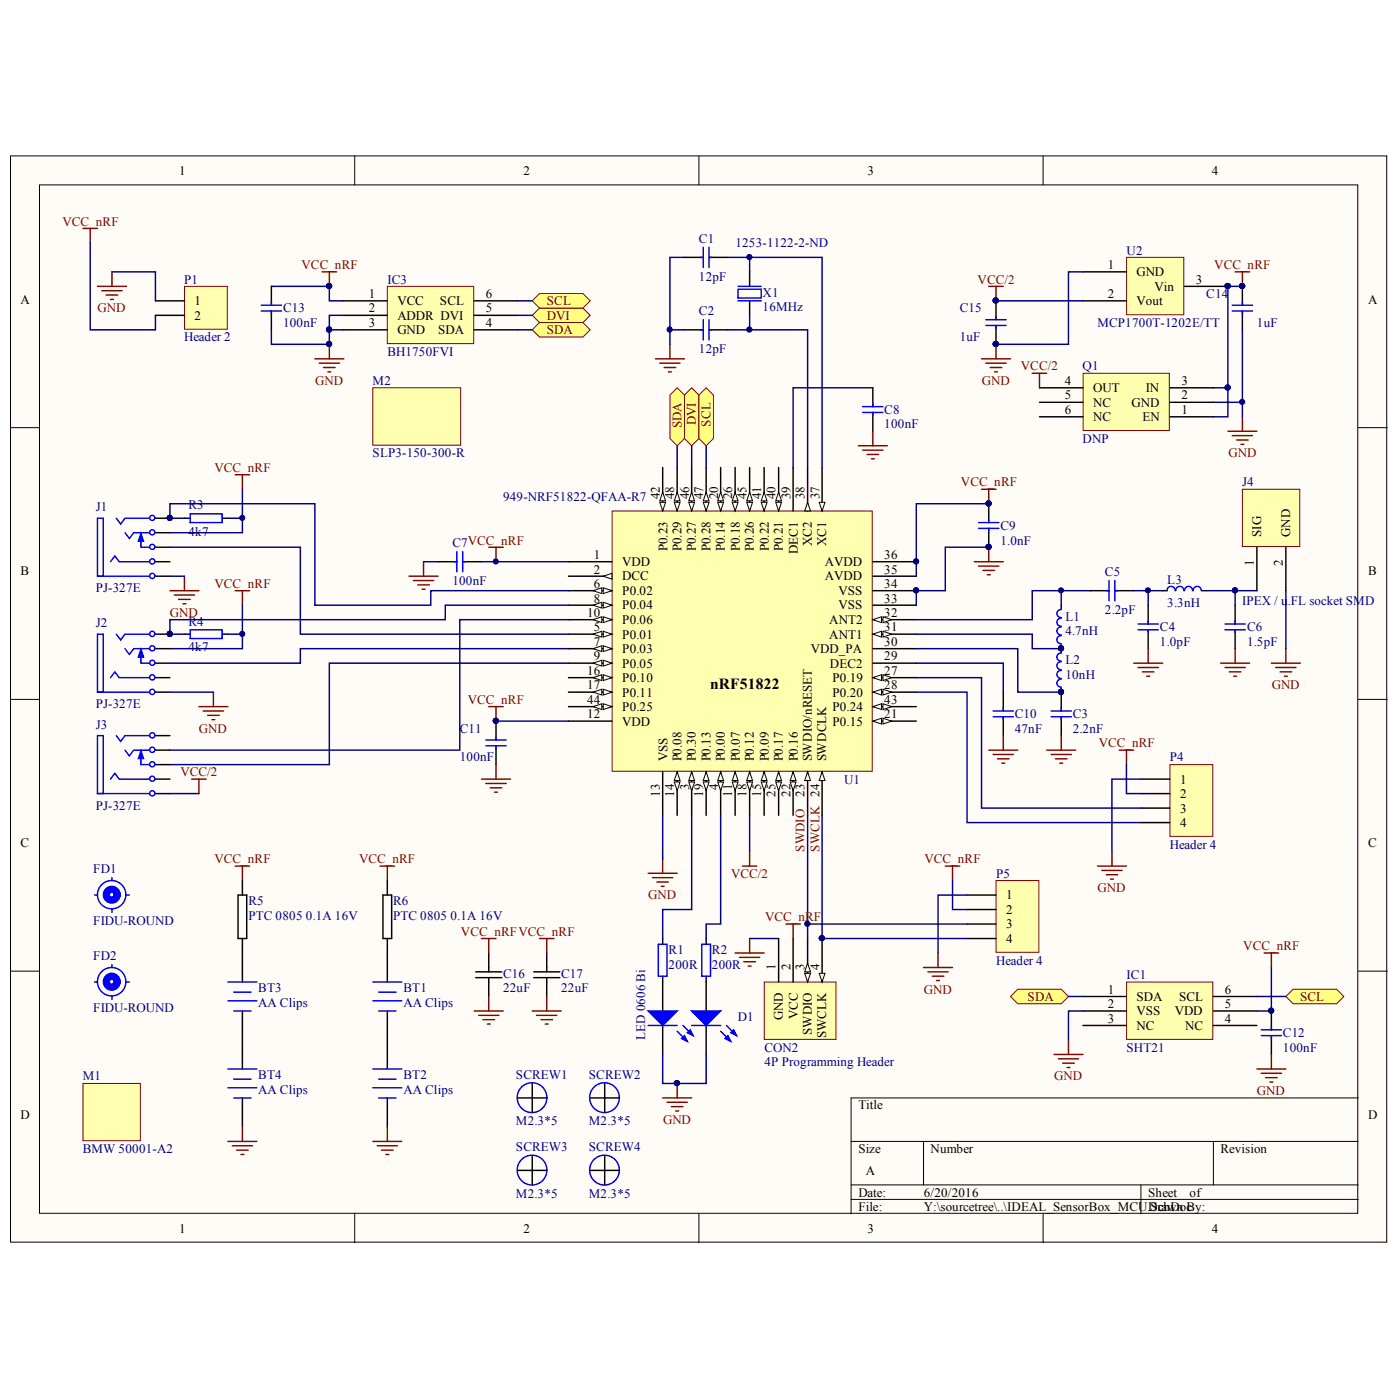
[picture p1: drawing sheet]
<svg xmlns="http://www.w3.org/2000/svg" width="96mm" height="96mm" viewBox="0 0 96 96" stroke-linecap="round" stroke-linejoin="round" font-family="sans-serif">
<defs><g id="words">
<text font-size="1.1" x="48.7" y="47.2">nRF51822</text>
<g font-size=".9">
<text x="12.3" y="12">1</text>
<text x="35.9" y="12">2</text>
<text x="59.5" y="12">3</text>
<text x="83.1" y="12">4</text>
<text x="1.4" y="20.8">A</text>
<text x="13.3" y="20.9">1</text>
<text x="13.3" y="21.9">2</text>
<text x="25.3" y="20.4">1</text>
<text x="25.3" y="21.4">2</text>
<text x="25.3" y="22.4">3</text>
<text x="27.2" y="20.9">VCC</text>
<text x="27.2" y="21.9">ADDR DVI</text>
<text x="27.2" y="22.9">GND</text>
<text x="30" y="22.9">SDA</text>
<text x="30.2" y="20.9">SCL</text>
<text x="33.3" y="22.4">4</text>
<text x="33.3" y="21.4">5</text>
<text x="33.3" y="20.4">6</text>
<text x="75.9" y="18.4">1</text>
<text x="75.9" y="20.4">2</text>
<text x="77.9" y="18.9">GND</text>
<text x="77.9" y="20.9">Vout</text>
<text x="79.1" y="19.9">Vin</text>
<text x="82" y="19.5">3</text>
<text x="93.8" y="20.8">A</text>
<text x="73" y="26.4">4</text>
<text x="73" y="27.4">5</text>
<text x="73" y="28.4">6</text>
<text x="74.9" y="26.9">OUT</text>
<text x="74.9" y="27.9">NC</text>
<text x="74.9" y="28.9">NC</text>
<text x="77.6" y="27.9">GND</text>
<text x="78.3" y="28.9">EN</text>
<text x="78.5" y="26.9">IN</text>
<text x="81" y="28.4">1</text>
<text x="81" y="27.4">2</text>
<text x="81" y="26.4">3</text>
<text x="45.2" y="34.2" transform="rotate(-90 45.2 34.2)">42</text>
<text x="46.2" y="34.2" transform="rotate(-90 46.2 34.2)">48</text>
<text x="47.2" y="34.2" transform="rotate(-90 47.2 34.2)">46</text>
<text x="48.2" y="34.2" transform="rotate(-90 48.2 34.2)">47</text>
<text x="49.2" y="34.2" transform="rotate(-90 49.2 34.2)">20</text>
<text x="50.2" y="34.2" transform="rotate(-90 50.2 34.2)">26</text>
<text x="51.2" y="34.2" transform="rotate(-90 51.2 34.2)">45</text>
<text x="52.2" y="34.2" transform="rotate(-90 52.2 34.2)">41</text>
<text x="53.2" y="34.2" transform="rotate(-90 53.2 34.2)">40</text>
<text x="54.2" y="34.2" transform="rotate(-90 54.2 34.2)">39</text>
<text x="55.1" y="34.2" transform="rotate(-90 55.1 34.2)">38</text>
<text x="56.2" y="34.2" transform="rotate(-90 56.2 34.2)">37</text>
<text x="1.4" y="39.4">B</text>
<text x="40.7" y="38.3">1</text>
<text x="40.7" y="39.3">2</text>
<text x="40.7" y="40.3">6</text>
<text x="40.7" y="41.3">8</text>
<text x="42.7" y="38.8">VDD</text>
<text x="42.7" y="39.8">DCC</text>
<text x="42.7" y="40.8">P0.02</text>
<text x="42.7" y="41.8">P0.04</text>
<text x="45.7" y="37.8" transform="rotate(-90 45.7 37.8)">P0.23</text>
<text x="46.7" y="37.8" transform="rotate(-90 46.7 37.8)">P0.29</text>
<text x="47.7" y="37.8" transform="rotate(-90 47.7 37.8)">P0.27</text>
<text x="48.7" y="37.8" transform="rotate(-90 48.7 37.8)">P0.28</text>
<text x="49.7" y="37.8" transform="rotate(-90 49.7 37.8)">P0.14</text>
<text x="50.7" y="37.8" transform="rotate(-90 50.7 37.8)">P0.18</text>
<text x="51.7" y="37.8" transform="rotate(-90 51.7 37.8)">P0.26</text>
<text x="52.7" y="37.8" transform="rotate(-90 52.7 37.8)">P0.22</text>
<text x="53.7" y="37.8" transform="rotate(-90 53.7 37.8)">P0.21</text>
<text x="54.7" y="38" transform="rotate(-90 54.7 38)">DEC1</text>
<text x="55.7" y="37.4" transform="rotate(-90 55.7 37.4)">XC2</text>
<text x="56.5" y="39.8">AVDD</text>
<text x="56.5" y="38.8">AVDD</text>
<text x="56.6" y="37.4" transform="rotate(-90 56.6 37.4)">XC1</text>
<text x="57.5" y="41.8">VSS</text>
<text x="57.5" y="40.8">VSS</text>
<text x="60.6" y="41.3">33</text>
<text x="60.6" y="40.3">34</text>
<text x="60.6" y="39.3">35</text>
<text x="60.6" y="38.3">36</text>
<text x="85.9" y="38.8" transform="rotate(-90 85.9 38.8)">1</text>
<text x="86.4" y="36.8" transform="rotate(-90 86.4 36.8)">SIG</text>
<text x="87.9" y="38.8" transform="rotate(-90 87.9 38.8)">2</text>
<text x="88.4" y="36.8" transform="rotate(-90 88.4 36.8)">GND</text>
<text x="93.8" y="39.4">B</text>
<text x="40.2" y="42.3">10</text>
<text x="40.2" y="46.3">16</text>
<text x="40.2" y="47.2">17</text>
<text x="40.7" y="43.3">5</text>
<text x="40.7" y="44.3">7</text>
<text x="40.7" y="45.2">9</text>
<text x="42.7" y="42.8">P0.06</text>
<text x="42.7" y="43.8">P0.01</text>
<text x="42.7" y="44.8">P0.03</text>
<text x="42.7" y="45.8">P0.05</text>
<text x="42.7" y="46.7">P0.10</text>
<text x="42.7" y="47.7">P0.11</text>
<text x="55.6" y="44.8">VDD_PA</text>
<text x="56.8" y="43.8">ANT1</text>
<text x="56.8" y="42.8">ANT2</text>
<text x="56.9" y="45.8">DEC2</text>
<text x="57.1" y="47.7">P0.20</text>
<text x="57.1" y="46.7">P0.19</text>
<text x="60.6" y="44.3">30</text>
<text x="60.6" y="43.3">31</text>
<text x="60.6" y="42.3">32</text>
<text x="60.6" y="47.2">28</text>
<text x="60.6" y="46.3">27</text>
<text x="60.6" y="45.2">29</text>
<text x="40.2" y="49.2">12</text>
<text x="40.2" y="48.3">44</text>
<text x="42.7" y="49.7">VDD</text>
<text x="42.7" y="48.7">P0.25</text>
<text x="45.7" y="52.2" transform="rotate(-90 45.7 52.2)">VSS</text>
<text x="46.7" y="52.2" transform="rotate(-90 46.7 52.2)">P0.08</text>
<text x="47.7" y="52.2" transform="rotate(-90 47.7 52.2)">P0.30</text>
<text x="48.7" y="52.2" transform="rotate(-90 48.7 52.2)">P0.13</text>
<text x="49.7" y="52.2" transform="rotate(-90 49.7 52.2)">P0.00</text>
<text x="50.7" y="52.2" transform="rotate(-90 50.7 52.2)">P0.07</text>
<text x="51.7" y="52.2" transform="rotate(-90 51.7 52.2)">P0.12</text>
<text x="52.7" y="52.2" transform="rotate(-90 52.7 52.2)">P0.09</text>
<text x="53.7" y="52.2" transform="rotate(-90 53.7 52.2)">P0.17</text>
<text x="54.7" y="52.2" transform="rotate(-90 54.7 52.2)">P0.16</text>
<text x="55.7" y="52.2" transform="rotate(-90 55.7 52.2)">SWDIO/nRESET</text>
<text x="56.6" y="52.2" transform="rotate(-90 56.6 52.2)">SWDCLK</text>
<text x="57.1" y="49.7">P0.15</text>
<text x="57.1" y="48.7">P0.24</text>
<text x="60.6" y="49.2">21</text>
<text x="60.6" y="48.3">43</text>
<text x="80.9" y="53.7">1</text>
<text x="1.4" y="58">C</text>
<text x="45.2" y="54.6" transform="rotate(-90 45.2 54.6)">13</text>
<text x="46.2" y="54.6" transform="rotate(-90 46.2 54.6)">14</text>
<text x="47.2" y="54.1" transform="rotate(-90 47.2 54.1)">3</text>
<text x="48.2" y="54.6" transform="rotate(-90 48.2 54.6)">19</text>
<text x="49.2" y="54.1" transform="rotate(-90 49.2 54.1)">4</text>
<text x="50.2" y="54.6" transform="rotate(-90 50.2 54.6)">11</text>
<text x="51.2" y="54.6" transform="rotate(-90 51.2 54.6)">18</text>
<text x="52.2" y="54.6" transform="rotate(-90 52.2 54.6)">15</text>
<text x="53.2" y="54.6" transform="rotate(-90 53.2 54.6)">25</text>
<text x="54.2" y="54.6" transform="rotate(-90 54.2 54.6)">22</text>
<text x="55.1" y="54.6" transform="rotate(-90 55.1 54.6)">23</text>
<text x="80.9" y="54.7">2</text>
<text x="80.9" y="55.7">3</text>
<text x="80.9" y="56.7">4</text>
<text x="93.8" y="58">C</text>
<text x="69" y="61.6">1</text>
<text x="69" y="62.7">2</text>
<text x="69" y="63.6">3</text>
<text x="69" y="64.6">4</text>
<text x="53.2" y="66.5" transform="rotate(-90 53.2 66.5)">1</text>
<text x="53.7" y="69.9" transform="rotate(-90 53.7 69.9)">GND</text>
<text x="54.2" y="66.5" transform="rotate(-90 54.2 66.5)">2</text>
<text x="54.7" y="69.9" transform="rotate(-90 54.7 69.9)">VCC</text>
<text x="55.1" y="66.5" transform="rotate(-90 55.1 66.5)">3</text>
<text x="55.7" y="71" transform="rotate(-90 55.7 71)">SWDIO</text>
<text x="56.2" y="66.5" transform="rotate(-90 56.2 66.5)">4</text>
<text x="56.6" y="71.1" transform="rotate(-90 56.6 71.1)">SWCLK</text>
<text x="75.9" y="68.1">1</text>
<text x="75.9" y="69.1">2</text>
<text x="75.9" y="70.1">3</text>
<text x="77.9" y="68.6">SDA</text>
<text x="77.9" y="69.6">VSS</text>
<text x="77.9" y="70.6">NC</text>
<text x="80.5" y="69.6">VDD</text>
<text x="80.8" y="68.6">SCL</text>
<text x="81.2" y="70.6">NC</text>
<text x="83.9" y="70.1">4</text>
<text x="83.9" y="69.1">5</text>
<text x="83.9" y="68.1">6</text>
<text x="1.4" y="76.7">D</text>
<text x="58.8" y="76">Title</text>
<text x="93.8" y="76.7">D</text>
<text x="58.8" y="79">Size</text>
<text x="58.8" y="82">Date:</text>
<text x="58.8" y="83">File:</text>
<text x="59.3" y="80.5">A</text>
<text x="63.3" y="82">6/20/2016</text>
<text x="63.3" y="83">Y:\sourcetree\..\IDEAL_SensorBox_MCU.Drawn By:</text>
<text x="63.8" y="79">Number</text>
<text x="78.7" y="82">Sheet</text>
<text x="78.9" y="83">SchDoc</text>
<text x="81.5" y="82">of</text>
<text x="83.7" y="79">Revision</text>
<text x="12.3" y="84.5">1</text>
<text x="35.9" y="84.5">2</text>
<text x="59.5" y="84.5">3</text>
<text x="83.1" y="84.5">4</text>
</g>
<g font-size=".9" fill="#800000">
<text x="4.3" y="15.5">VCC_nRF</text>
<text x="6.7" y="21.4">GND</text>
<text x="20.7" y="18.4">VCC_nRF</text>
<text x="37.5" y="21.9">DVI</text>
<text x="37.5" y="20.9">SCL</text>
<text x="37.5" y="22.9">SDA</text>
<text x="67" y="19.5">VCC/2</text>
<text x="83.2" y="18.4">VCC_nRF</text>
<text x="21.6" y="26.4">GND</text>
<text x="46.7" y="29.4" transform="rotate(-90 46.7 29.4)">SDA</text>
<text x="47.7" y="29.2" transform="rotate(-90 47.7 29.2)">DVI</text>
<text x="48.7" y="29.2" transform="rotate(-90 48.7 29.2)">SCL</text>
<text x="67.3" y="26.4">GND</text>
<text x="70" y="25.4">VCC/2</text>
<text x="14.7" y="32.3">VCC_nRF</text>
<text x="65.9" y="33.3">VCC_nRF</text>
<text x="84.2" y="31.4">GND</text>
<text x="14.7" y="40.3">VCC_nRF</text>
<text x="11.6" y="42.3">GND</text>
<text x="87.2" y="47.2">GND</text>
<text x="12.4" y="53.2">VCC/2</text>
<text x="13.6" y="50.2">GND</text>
<text x="32.1" y="48.3">VCC_nRF</text>
<text x="75.3" y="51.2">VCC_nRF</text>
<text x="14.7" y="59.2">VCC_nRF</text>
<text x="24.6" y="59.2">VCC_nRF</text>
<text x="55.1" y="58.4" transform="rotate(-90 55.1 58.4)">SWDIO</text>
<text x="56.2" y="58.4" transform="rotate(-90 56.2 58.4)">SWCLK 24</text>
<text x="63.4" y="59.2">VCC_nRF</text>
<text x="31.6" y="64.1">VCC_nRFVCC_nRF</text>
<text x="44.4" y="61.6">GND</text>
<text x="50.1" y="60.2">VCC/2</text>
<text x="52.4" y="63.1">VCC_nRF</text>
<text x="75.2" y="61.2">GND</text>
<text x="85.2" y="65.1">VCC_nRF</text>
<text x="63.3" y="68.1">GND</text>
<text x="70.4" y="68.6">SDA</text>
<text x="89.1" y="68.6">SCL</text>
<text x="45.4" y="77.1">GND</text>
<text x="72.3" y="74">GND</text>
<text x="86.1" y="75.1">GND</text>
</g>
<g font-size=".9" fill="#000080">
<text x="47.9" y="16.7">C1</text>
<text x="50.4" y="17">1253-1122-2-ND</text>
<text x="77.2" y="17.5">U2</text>
<text x="12.6" y="19.5">P1</text>
<text x="12.6" y="23.4">Header 2</text>
<text x="19.4" y="21.4">C13</text>
<text x="19.4" y="22.4">100nF</text>
<text x="26.6" y="19.5">IC3</text>
<text x="47.9" y="19.2">12pF</text>
<text x="47.9" y="21.6">C2</text>
<text x="52.3" y="20.3">X1</text>
<text x="52.3" y="21.3">16MHz</text>
<text x="65.8" y="21.4">C15</text>
<text x="65.8" y="23.4">1uF</text>
<text x="75.2" y="22.4">MCP1700T-1202E/TT</text>
<text x="82.7" y="20.4">C14</text>
<text x="86.1" y="22.4">1uF</text>
<text x="25.5" y="26.4">M2</text>
<text x="26.6" y="24.4">BH1750FVI</text>
<text x="47.9" y="24.2">12pF</text>
<text x="60.6" y="28.4">C8</text>
<text x="60.6" y="29.4">100nF</text>
<text x="74.2" y="25.4">Q1</text>
<text x="6.6" y="35">J1</text>
<text x="12.9" y="34.9">R3</text>
<text x="25.5" y="31.4">SLP3-150-300-R</text>
<text x="34.5" y="34.3">949-NRF51822-QFAA-R7</text>
<text x="74.2" y="30.4">DNP</text>
<text x="85.1" y="33.3">J4</text>
<text x="6.6" y="40.6">PJ-327E</text>
<text x="12.9" y="36.7">4k7</text>
<text x="31" y="37.5">C7VCC_nRF</text>
<text x="31" y="40.1">100nF</text>
<text x="68.6" y="36.3">C9</text>
<text x="68.6" y="37.3">1.0nF</text>
<text x="75.7" y="39.5">C5</text>
<text x="80" y="40">L3</text>
<text x="80" y="41.6">3.3nH</text>
<text x="85.1" y="41.5">IPEX / u</text>
<text x="88.3" y="41.5">.FL socket SMD</text>
<text x="6.6" y="43">J2</text>
<text x="12.9" y="42.9">R4</text>
<text x="12.9" y="44.7">4k7</text>
<text x="73" y="42.6">L1</text>
<text x="73" y="43.6">4.7nH</text>
<text x="73" y="45.5">L2</text>
<text x="73" y="46.6">10nH</text>
<text x="75.7" y="42.1">2.2pF</text>
<text x="79.5" y="43.3">C4</text>
<text x="79.5" y="44.3">1.0pF</text>
<text x="85.5" y="43.3">C6</text>
<text x="85.5" y="44.3">1.5pF</text>
<text x="6.6" y="48.5">PJ-327E</text>
<text x="6.6" y="49.9">J3</text>
<text x="31.5" y="50.2">C11</text>
<text x="31.5" y="52.2">100nF</text>
<text x="57.9" y="53.7">U1</text>
<text x="69.5" y="49.2">C10</text>
<text x="69.5" y="50.2">47nF</text>
<text x="73.5" y="49.2">C3</text>
<text x="73.5" y="50.2">2.2nF</text>
<text x="80.2" y="52.2">P4</text>
<text x="6.4" y="59.9">FD1</text>
<text x="6.6" y="55.5">PJ-327E</text>
<text x="80.2" y="58.2">Header 4</text>
<text x="6.4" y="63.4">FIDU-ROUND</text>
<text x="6.4" y="65.8">FD2</text>
<text x="17" y="62.1">R5</text>
<text x="17" y="63">PTC 0805</text>
<text x="21" y="63">0.1A 16V</text>
<text x="26.9" y="62.1">R6</text>
<text x="26.9" y="63">PTC 0805</text>
<text x="30.9" y="63">0.1A 16V</text>
<text x="45.8" y="65.4">R1</text>
<text x="48.8" y="65.4">R2</text>
<text x="68.3" y="60.2">P5</text>
<text x="6.4" y="69.4">FIDU-ROUND</text>
<text x="17.7" y="68">BT3</text>
<text x="17.7" y="69">AA Clips</text>
<text x="27.7" y="68">BT1</text>
<text x="27.7" y="69">AA Clips</text>
<text x="34.5" y="67">C16</text>
<text x="34.5" y="68">22uF</text>
<text x="38.5" y="67">C17</text>
<text x="38.5" y="68">22uF</text>
<text x="44.2" y="71.3" transform="rotate(-90 44.2 71.3)">LED 0606 Bi</text>
<text x="45.8" y="66.4">200R</text>
<text x="48.8" y="66.4">200R</text>
<text x="50.6" y="70">D1</text>
<text x="68.3" y="66.1">Header 4</text>
<text x="77.2" y="67.1">IC1</text>
<text x="87.9" y="71.1">C12</text>
<text x="5.7" y="74">M1</text>
<text x="17.7" y="74">BT4</text>
<text x="17.7" y="75">AA Clips</text>
<text x="27.7" y="74">BT2</text>
<text x="27.7" y="75">AA Clips</text>
<text x="35.4" y="74">SCREW1</text>
<text x="35.4" y="77.1">M2.3*5</text>
<text x="40.4" y="74">SCREW2</text>
<text x="40.4" y="77.1">M2.3*5</text>
<text x="52.4" y="72.1">CON2</text>
<text x="52.4" y="73.1">4P Programming Header</text>
<text x="77.2" y="72.1">SHT21</text>
<text x="87.9" y="72.1">100nF</text>
<text x="5.7" y="79">BMW 50001-A2</text>
<text x="35.4" y="78.9">SCREW3</text>
<text x="35.4" y="82.1">M2.3*5</text>
<text x="40.4" y="78.9">SCREW4</text>
<text x="40.4" y="82.1">M2.3*5</text>
</g>
</g></defs>
<g fill="#fffcf8" stroke="#000" stroke-width=".07">
<path d="M.7 10.7h94.3v74.4h-94.3z"/>
<path d="M2.7 12.7h90.4v70.5h-90.4z"/>
</g>
<g fill="none" stroke="#000" stroke-width=".07">
<path d="M24.3 10.7v2M47.9 10.7v2M71.5 10.7v2M.7 29.3h2M93.1 29.3h2M.7 47.9h2M93.1 47.9h2M.7 66.6h2M58.3 78.2h34.8M63.3 78.2v3M83.2 78.2v3M93.1 66.6h2"/>
<path d="M93.1 75.3h-34.8v7.9M24.3 83.2v2M47.9 83.2v2M58.3 81.2h34.8M58.3 82.2h34.8M71.5 83.2v2M78.2 81.2v2"/>
</g>
<g fill="none" stroke="#000" stroke-width=".1">
<path d="M46.9 17.6h1.3M48.6 17.6h1.3M51.4 18.6v1M30 38.5h1.3M31.7 38.5h1.3M46.9 22.6h1.3M48.6 22.6h1.3M51.4 20.6v1M59.8 26.6v1.3M59.8 28.3v1.3M67.8 34.5v1.3M67.8 36.2v1.3"/>
<path d="M34 49.4v1.3M34 51.1v1.3M68.8 47.4v1.3M68.8 49.1v1.3"/>
</g>
<g fill="none" stroke="#00f" stroke-width=".1">
<path d="M48 17.6h.2M48.2 16.9v1.4M48.6 16.9v1.4M48.6 17.6h.2M50.6 19.8h1.6v.6h-1.6zM50.6 19.6h1.6M31.1 38.5h.2M31.3 37.8v1.4M31.7 37.8v1.4M31.7 38.5h.2M48 22.6h.2M48.2 21.9v1.4"/>
<path d="M48.6 21.9v1.4M48.6 22.6h.2M50.6 20.6h1.6M59.1 28.3h1.4M59.1 27.9h1.4M59.8 27.7v.2M59.8 28.3v.2M67.1 36.2h1.4M67.1 35.8h1.4M67.8 35.6v.2M67.8 36.2v.2M33.3 51.1h1.4"/>
<path d="M33.3 50.7h1.4M34 50.5v.2M34 51.1v.2M68.1 49.1h1.4M68.1 48.7h1.4M68.8 48.5v.2M68.8 49.1v.2"/>
</g>
<g fill="none" stroke="#800000" stroke-width=".1">
<path d="M28 39.5h2M28.3 39.8h1.4M29 38.5v1M33.5 37.5h1M34 37.5v1M44.9 24.6h2M45.2 24.9h1.4M45.5 25.2h.8M45.8 25.5h.2M45.9 23.6v1M58.8 30.6h2M59.1 30.9h1.4"/>
<path d="M59.4 31.1h.8M59.7 31.4h.2M59.8 29.6v1M66.8 38.5h2M67.1 38.8h1.4M67.3 33.5h1M67.4 39.1h.8M67.7 39.4h.2M67.8 33.5v1M67.8 37.5v1M28.6 40.1h.8M28.9 40.4h.2"/>
<path d="M33 53.4h2M33.3 53.7h1.4M33.5 48.4h1M33.6 54h.8M33.9 54.3h.2M34 48.4v1M34 52.4v1M44.4 59.9h2M45.4 58.9v1M67.8 51.4h2M68.1 51.7h1.4M68.4 52h.8"/>
<path d="M68.7 52.3h.2M68.8 50.4v1M44.7 60.2h1.4M45 60.5h.8M45.3 60.8h.2"/>
</g>
<path d="M46.9 17.6h-1v6M49.9 17.6h6.4v14.4M51.4 17.6v1M45.9 22.6h1M49.9 22.6h5.5v9.4M51.4 21.6v1M59.8 26.6h-5.4v5.4M67.8 34.5h-5v5M67.8 37.5h-3v3h-2v1M34 49.4h5M62.8 45.5h6v1.9" fill="none" stroke="#000080" stroke-width=".1"/>
<g fill="#000080" stroke="#000080" stroke-width=".07">
<circle cx="67.8" cy="34.5" r=".18"/>
<circle cx="67.8" cy="37.5" r=".17"/>
<circle cx="51.4" cy="17.6" r=".18"/>
<circle cx="34" cy="49.4" r=".17"/>
<circle cx="51.4" cy="22.6" r=".18"/>
<circle cx="34" cy="38.5" r=".18"/>
<circle cx="45.9" cy="22.6" r=".18"/>
<circle cx="62.8" cy="40.5" r=".17"/>
</g>
<path d="M42 35h17.8v17.9h-17.8z" fill="#ffffb0" stroke="#800000" stroke-width=".07"/>
<path d="M39 38.5h2.9M39 49.4h2.9M45.4 52.9v3M59.8 44.5h3M59.8 43.5h3" fill="none" stroke="#000" stroke-width=".1"/>
<g fill="#fffcf8" stroke="#000" stroke-width=".07">
<path d="M59.8 43.5l.6-.2v.4z"/>
<path d="M60.5 43.3l.6 .2-.6 .2z"/>
</g>
<path d="M59.8 42.5h3" fill="none" stroke="#000" stroke-width=".1"/>
<g fill="#fffcf8" stroke="#000" stroke-width=".07">
<path d="M59.8 42.5l.6-.2v.4z"/>
<path d="M60.5 42.3l.6 .2-.6 .2z"/>
</g>
<path d="M56.3 32v3M59.8 39.5h3M59.8 38.5h3M59.8 41.5h3M59.8 40.5h3" fill="none" stroke="#000" stroke-width=".1"/>
<g fill="#000080" stroke="#000080" stroke-width=".07">
<circle cx="62.8" cy="40.5" r=".17"/>
<circle cx="62.8" cy="38.5" r=".18"/>
</g>
<path d="M56.1 34.4h.4l-.2 .6z" fill="#fffcf8" stroke="#000" stroke-width=".07"/>
<path d="M55.4 32v3" fill="none" stroke="#000" stroke-width=".1"/>
<path d="M55.4 34.4l.2 .6h-.4z" fill="#fffcf8" stroke="#000" stroke-width=".07"/>
<path d="M39 39.5h2.9" fill="none" stroke="#000" stroke-width=".1"/>
<path d="M41.3 39.5l.6-.2v.4z" fill="#fffcf8" stroke="#000" stroke-width=".07"/>
<path d="M39 40.5h2.9" fill="none" stroke="#000" stroke-width=".1"/>
<g fill="#fffcf8" stroke="#000" stroke-width=".07">
<path d="M41.3 40.3l.6 .2-.6 .2z"/>
<path d="M40.7 40.5l.5-.2v.4z"/>
</g>
<path d="M39 41.5h2.9" fill="none" stroke="#000" stroke-width=".1"/>
<g fill="#fffcf8" stroke="#000" stroke-width=".07">
<path d="M41.3 41.3l.6 .2-.6 .2z"/>
<path d="M40.7 41.5l.5-.2v.4z"/>
</g>
<path d="M39 42.5h2.9" fill="none" stroke="#000" stroke-width=".1"/>
<g fill="#fffcf8" stroke="#000" stroke-width=".07">
<path d="M41.3 42.3l.6 .2-.6 .2z"/>
<path d="M40.7 42.5l.5-.2v.4z"/>
</g>
<path d="M39 43.5h2.9" fill="none" stroke="#000" stroke-width=".1"/>
<g fill="#fffcf8" stroke="#000" stroke-width=".07">
<path d="M41.3 43.3l.6 .2-.6 .2z"/>
<path d="M40.7 43.5l.5-.2v.4z"/>
</g>
<path d="M39 44.5h2.9" fill="none" stroke="#000" stroke-width=".1"/>
<g fill="#fffcf8" stroke="#000" stroke-width=".07">
<path d="M41.3 44.3l.6 .2-.6 .2z"/>
<path d="M40.7 44.5l.5-.2v.4z"/>
</g>
<path d="M39 45.5h2.9" fill="none" stroke="#000" stroke-width=".1"/>
<g fill="#fffcf8" stroke="#000" stroke-width=".07">
<path d="M41.3 45.3l.6 .2-.6 .2z"/>
<path d="M40.7 45.5l.5-.2v.4z"/>
</g>
<path d="M39 46.4h2.9" fill="none" stroke="#000" stroke-width=".1"/>
<g fill="#fffcf8" stroke="#000" stroke-width=".07">
<path d="M41.3 46.2l.6 .2-.6 .2z"/>
<path d="M40.7 46.4l.5-.2v.4z"/>
</g>
<path d="M39 47.4h2.9" fill="none" stroke="#000" stroke-width=".1"/>
<g fill="#fffcf8" stroke="#000" stroke-width=".07">
<path d="M41.3 47.2l.6 .2-.6 .2z"/>
<path d="M40.7 47.4l.5-.2v.4z"/>
</g>
<path d="M39 48.4h2.9" fill="none" stroke="#000" stroke-width=".1"/>
<g fill="#fffcf8" stroke="#000" stroke-width=".07">
<path d="M41.3 48.2l.6 .2-.6 .2z"/>
<path d="M40.7 48.4l.5-.2v.4z"/>
</g>
<path d="M46.4 52.9v3" fill="none" stroke="#000" stroke-width=".1"/>
<g fill="#fffcf8" stroke="#000" stroke-width=".07">
<path d="M46.4 52.9l.2 .6h-.4z"/>
<path d="M46.2 53.6h.4l-.2 .6z"/>
</g>
<path d="M47.4 52.9v3" fill="none" stroke="#000" stroke-width=".1"/>
<g fill="#fffcf8" stroke="#000" stroke-width=".07">
<path d="M47.4 52.9l.2 .6h-.4z"/>
<path d="M47.2 53.6h.4l-.2 .6z"/>
</g>
<path d="M48.4 52.9v3" fill="none" stroke="#000" stroke-width=".1"/>
<g fill="#fffcf8" stroke="#000" stroke-width=".07">
<path d="M48.4 52.9l.2 .6h-.4z"/>
<path d="M48.2 53.6h.4l-.2 .6z"/>
</g>
<path d="M49.4 52.9v3" fill="none" stroke="#000" stroke-width=".1"/>
<g fill="#fffcf8" stroke="#000" stroke-width=".07">
<path d="M49.4 52.9l.2 .6h-.4z"/>
<path d="M49.2 53.6h.4l-.2 .6z"/>
</g>
<path d="M53.4 32v3M54.4 32v3" fill="none" stroke="#000" stroke-width=".1"/>
<g fill="#fffcf8" stroke="#000" stroke-width=".07">
<path d="M53.2 34.4h.4l-.2 .6z"/>
<path d="M53.4 33.7l.2 .6h-.4z"/>
</g>
<path d="M52.4 32v3" fill="none" stroke="#000" stroke-width=".1"/>
<g fill="#fffcf8" stroke="#000" stroke-width=".07">
<path d="M52.2 34.4h.4l-.2 .6z"/>
<path d="M52.4 33.7l.2 .6h-.4z"/>
</g>
<path d="M51.4 32v3" fill="none" stroke="#000" stroke-width=".1"/>
<g fill="#fffcf8" stroke="#000" stroke-width=".07">
<path d="M51.2 34.4h.4l-.2 .6z"/>
<path d="M51.4 33.7l.2 .6h-.4z"/>
</g>
<path d="M50.4 32v3" fill="none" stroke="#000" stroke-width=".1"/>
<g fill="#fffcf8" stroke="#000" stroke-width=".07">
<path d="M50.2 34.4h.4l-.2 .6z"/>
<path d="M50.4 33.7l.2 .6h-.4z"/>
</g>
<path d="M49.4 32v3" fill="none" stroke="#000" stroke-width=".1"/>
<g fill="#fffcf8" stroke="#000" stroke-width=".07">
<path d="M49.2 34.4h.4l-.2 .6z"/>
<path d="M49.4 33.7l.2 .6h-.4z"/>
</g>
<path d="M47.4 32v3" fill="none" stroke="#000" stroke-width=".1"/>
<g fill="#fffcf8" stroke="#000" stroke-width=".07">
<path d="M47.2 34.4h.4l-.2 .6z"/>
<path d="M47.4 33.7l.2 .6h-.4z"/>
</g>
<path d="M48.4 32v3" fill="none" stroke="#000" stroke-width=".1"/>
<g fill="#fffcf8" stroke="#000" stroke-width=".07">
<path d="M48.2 34.4h.4l-.2 .6z"/>
<path d="M48.4 33.7l.2 .6h-.4z"/>
</g>
<path d="M45.4 32v3" fill="none" stroke="#000" stroke-width=".1"/>
<g fill="#fffcf8" stroke="#000" stroke-width=".07">
<path d="M45.2 34.4h.4l-.2 .6z"/>
<path d="M45.4 33.7l.2 .6h-.4z"/>
</g>
<path d="M46.4 32v3" fill="none" stroke="#000" stroke-width=".1"/>
<g fill="#fffcf8" stroke="#000" stroke-width=".07">
<path d="M46.2 34.4h.4l-.2 .6z"/>
<path d="M46.4 33.7l.2 .6h-.4z"/>
</g>
<path d="M59.8 49.4h3" fill="none" stroke="#000" stroke-width=".1"/>
<g fill="#fffcf8" stroke="#000" stroke-width=".07">
<path d="M59.8 49.4l.6-.2v.4z"/>
<path d="M60.5 49.2l.6 .2-.6 .2z"/>
</g>
<path d="M59.8 48.4h3" fill="none" stroke="#000" stroke-width=".1"/>
<g fill="#fffcf8" stroke="#000" stroke-width=".07">
<path d="M59.8 48.4l.6-.2v.4z"/>
<path d="M60.5 48.2l.6 .2-.6 .2z"/>
</g>
<path d="M59.8 47.4h3" fill="none" stroke="#000" stroke-width=".1"/>
<g fill="#fffcf8" stroke="#000" stroke-width=".07">
<path d="M59.8 47.4l.6-.2v.4z"/>
<path d="M60.5 47.2l.6 .2-.6 .2z"/>
</g>
<path d="M59.8 46.4h3" fill="none" stroke="#000" stroke-width=".1"/>
<g fill="#fffcf8" stroke="#000" stroke-width=".07">
<path d="M59.8 46.4l.6-.2v.4z"/>
<path d="M60.5 46.2l.6 .2-.6 .2z"/>
</g>
<path d="M50.4 52.9v3M59.8 45.5h3" fill="none" stroke="#000" stroke-width=".1"/>
<g fill="#fffcf8" stroke="#000" stroke-width=".07">
<path d="M50.4 52.9l.2 .6h-.4z"/>
<path d="M50.2 53.6h.4l-.2 .6z"/>
</g>
<path d="M51.4 52.9v3" fill="none" stroke="#000" stroke-width=".1"/>
<g fill="#fffcf8" stroke="#000" stroke-width=".07">
<path d="M51.4 52.9l.2 .6h-.4z"/>
<path d="M51.2 53.6h.4l-.2 .6z"/>
</g>
<path d="M52.4 52.9v3" fill="none" stroke="#000" stroke-width=".1"/>
<g fill="#fffcf8" stroke="#000" stroke-width=".07">
<path d="M52.4 52.9l.2 .6h-.4z"/>
<path d="M52.2 53.6h.4l-.2 .6z"/>
</g>
<path d="M53.4 52.9v3" fill="none" stroke="#000" stroke-width=".1"/>
<g fill="#fffcf8" stroke="#000" stroke-width=".07">
<path d="M53.4 52.9l.2 .6h-.4z"/>
<path d="M53.2 53.6h.4l-.2 .6z"/>
</g>
<path d="M55.4 52.9v3" fill="none" stroke="#000" stroke-width=".1"/>
<path d="M55.4 52.9l.2 .6h-.4z" fill="#fffcf8" stroke="#000" stroke-width=".07"/>
<path d="M56.3 52.9v3" fill="none" stroke="#000" stroke-width=".1"/>
<path d="M56.3 52.9l.2 .6h-.4z" fill="#fffcf8" stroke="#000" stroke-width=".07"/>
<path d="M54.4 52.9v3" fill="none" stroke="#000" stroke-width=".1"/>
<g fill="#fffcf8" stroke="#000" stroke-width=".07">
<path d="M54.4 52.9l.2 .6h-.4z"/>
<path d="M54.2 53.6h.4l-.2 .6z"/>
</g>
<g fill="#000080" stroke="#000080" stroke-width=".07">
<circle cx="62.8" cy="40.5" r=".17"/>
<circle cx="62.8" cy="38.5" r=".18"/>
<circle cx="72.7" cy="40.5" r=".17"/>
<circle cx="72.7" cy="47.4" r=".18"/>
<circle cx="72.7" cy="44.4" r=".17"/>
<circle cx="78.7" cy="40.5" r=".18"/>
</g>
<path d="M45.4 55.9v3M62.8 43.5h7.9v1h2M62.8 44.5h7v2.9h2.9M72.7 40.5v1M74.7 40.5h-4v2h-7.9M77.7 40.5h2M78.7 40.5v1" fill="none" stroke="#000080" stroke-width=".1"/>
<path d="M72.7 41.5v.3M72.7 44.2v.6M72.7 47.1v1.6M72.7 49.1v1.3M74.7 40.5h1.3M76.4 40.5h1.3M78.7 41.5v1.3M78.7 43.2v1.3M79.7 40.5h.3M82.4 40.5h.3M84.7 41.5v1.3M84.7 43.2v1.3" fill="none" stroke="#000" stroke-width=".1"/>
<g fill="none" stroke="#00f" stroke-width=".1">
<path d="M76 39.8v1.4M76.4 39.8v1.4M72 49.1h1.4M72 48.7h1.4M72.7 43.6a.28 .28 0 0 0-.3 .2 .28 .28 0 0 0 .3 .3M72.7 43a.27 .27 0 0 0-.3 .2 .27 .27 0 0 0 .3 .3M72.7 42.4a.27 .27 0 0 0-.3 .2 .27 .27 0 0 0 .3 .3M72.7 41.8a.27 .27 0 0 0-.3 .2 .27 .27 0 0 0 .3 .3M72.7 46.5a.27 .27 0 0 0-.3 .3 .27 .27 0 0 0 .3 .3M72.7 46a.27 .27 0 0 0-.3 .2 .27 .27 0 0 0 .3 .3M72.7 45.4a.27 .27 0 0 0-.3 .2 .27 .27 0 0 0 .3 .3M72.7 44.8a.28 .28 0 0 0-.3 .2 .28 .28 0 0 0 .3 .3"/>
<path d="M72.7 48.5v.2M72.7 49.1v.2M75.8 40.5h.2M76.4 40.5h.2M78 43.2h1.4M78 42.8h1.4M78.7 42.6v.2M78.7 43.2v.2M80.5 40.5a.28 .28 0 0 0-.2-.3 .28 .28 0 0 0-.3 .3M81.1 40.5a.28 .28 0 0 0-.2-.3 .28 .28 0 0 0-.3 .3M81.7 40.5a.27 .27 0 0 0-.2-.3 .27 .27 0 0 0-.3 .3M82.3 40.5a.27 .27 0 0 0-.2-.3 .27 .27 0 0 0-.3 .3"/>
<path d="M84 43.2h1.4M84 42.8h1.4M84.7 42.6v.2M84.7 43.2v.2"/>
</g>
<g fill="none" stroke="#800000" stroke-width=".1">
<path d="M5.7 15.7h1M6.2 15.7v.9M6.7 19.6h2M7 19.9h1.4M7.7 18.6v1M7.3 20.2h.8M7.6 20.5h.2M71.7 51.4h2M72 51.7h1.4M72.3 52h.8M72.6 52.3h.2M72.7 50.4v1"/>
<path d="M77.7 45.5h2M78 45.8h1.4M78.3 46h.8M78.6 46.3h.2M78.7 44.5v1M83.7 45.5h1.9M84 45.8h1.4M84.3 46h.8M84.6 46.3h.2M84.7 44.5v1"/>
</g>
<path d="M52.4 67.3h4.9v3.9h-4.9z" fill="#ffffb0" stroke="#800000" stroke-width=".07"/>
<path d="M53.4 64.3v3M54.4 64.3v3M55.4 64.3v3" fill="none" stroke="#000" stroke-width=".1"/>
<g fill="#fffcf8" stroke="#000" stroke-width=".07">
<path d="M55.2 66.7h.4l-.2 .6z"/>
<path d="M55.4 66l.2 .6h-.4z"/>
</g>
<path d="M56.3 64.3v3" fill="none" stroke="#000" stroke-width=".1"/>
<path d="M56.1 66.7h.4l-.2 .6z" fill="#fffcf8" stroke="#000" stroke-width=".07"/>
<g fill="#000080" stroke="#000080" stroke-width=".07">
<circle cx="56.3" cy="64.3" r=".18"/>
<circle cx="84.6" cy="40.5" r=".17"/>
</g>
<path d="M29 38.5h1M33 38.5h6M55.4 55.9v8.4M82.7 40.5h2v1M51.4 64.3h2" fill="none" stroke="#000080" stroke-width=".1"/>
<path d="M87.1 45.5h2M87.4 45.8h1.4M87.7 46h.8M88 46.3h.2M88.1 44.5v1M50.4 65.3h2M50.7 65.6h1.4M51 65.9h.8M51.3 66.2h.2M51.4 64.3v1M53.9 63.3h1M54.4 63.3v1" fill="none" stroke="#800000" stroke-width=".1"/>
<path d="M12.6 19.6h3v3h-3z" fill="#ffffb0" stroke="#800000" stroke-width=".07"/>
<path d="M10.7 20.6h1.9M10.7 21.6h1.9" fill="none" stroke="#000" stroke-width=".1"/>
<path d="M6.2 16.6v6h4.5v-1M7.7 18.6h3v2" fill="none" stroke="#000080" stroke-width=".1"/>
<path d="M68.3 60.4h2.9v4.9h-2.9z" fill="#ffffb0" stroke="#800000" stroke-width=".07"/>
<path d="M66.3 61.3h2M66.3 62.3h2M66.3 63.3h2M66.3 64.3h2" fill="none" stroke="#000" stroke-width=".1"/>
<path d="M56.3 55.9v8.4h10M55.4 63.3h10.9M65.3 60.4v1.9h1M66.3 61.3h-2v4" fill="none" stroke="#000080" stroke-width=".1"/>
<g fill="#000080" stroke="#000080" stroke-width=".07">
<circle cx="56.3" cy="64.3" r=".18"/>
<circle cx="55.3" cy="63.3" r=".18"/>
</g>
<path d="M64.8 59.4h1M65.3 59.4v1M63.3 66.3h2M63.6 66.6h1.4M63.9 66.9h.8M64.2 67.2h.2M64.3 65.3v1" fill="none" stroke="#800000" stroke-width=".1"/>
<path d="M80.2 52.4h2.9v4.9h-2.9z" fill="#ffffb0" stroke="#800000" stroke-width=".07"/>
<path d="M78.2 53.4h2M78.2 54.4h2M78.2 55.4h2M78.2 56.4h2" fill="none" stroke="#000" stroke-width=".1"/>
<path d="M75.2 59.4h2M75.5 59.7h1.4M75.8 60h.8M76.2 58.4v1M76.7 51.4h1M77.2 51.4v1M76.1 60.3h.2" fill="none" stroke="#800000" stroke-width=".1"/>
<path d="M62.8 46.4h4.5v9h10.9M62.8 47.4h3.5v9h11.9M77.2 52.4v2h1M78.2 53.4h-2v5" fill="none" stroke="#000080" stroke-width=".1"/>
<path d="M5.7 74.3h3.9v3.9h-3.9z" fill="#ffffb0" stroke="#800000" stroke-width=".07"/>
<g fill="none" stroke="#00f" stroke-width=".1">
<path d="M25.6 68.6h1.9M25.6 67.3h1.9M25.6 74.6h1.9M25.6 73.3h1.9M26 68h1.1M26 69.3h1.1M26 74h1.1M26 75.3h1.1"/>
<circle cx="36.5" cy="75.2" r="1.02"/>
<circle cx="41.4" cy="75.2" r="1.02"/>
<circle cx="36.5" cy="80.2" r="1.02"/>
<circle cx="41.4" cy="80.2" r="1.02"/>
</g>
<path d="M26.5 65.3v2M26.5 69.3v4M26.5 75.3v1.9M35.5 75.3h2M36.5 74.3v1.9M36.5 79.2v2M40.5 75.3h1.9M41.4 74.3v1.9M41.4 79.2v2M35.5 80.2h2M40.5 80.2h1.9" fill="none" stroke="#000" stroke-width=".1"/>
<path d="M26 59.4h1M26.5 59.4v1M25.6 78.2h1.9M25.9 78.5h1.3M26.1 78.8h.8M26.4 79.1h.2M26.5 77.2v1" fill="none" stroke="#800000" stroke-width=".1"/>
<path d="M85.2 33.5h3.9v4h-3.9z" fill="#ffffb0" stroke="#800000" stroke-width=".07"/>
<path d="M86.1 37.5v3M88.1 37.5v3M16.6 65.3v2M16.6 69.3v4M16.6 75.3v1.9" fill="none" stroke="#000" stroke-width=".1"/>
<path d="M84.7 40.5h1.4M88.1 40.5v4" fill="none" stroke="#000080" stroke-width=".1"/>
<circle cx="84.6" cy="40.5" r=".17" fill="#000080" stroke="#000080" stroke-width=".07"/>
<path d="M15.6 68.6h2M15.6 67.3h2M15.6 74.6h2M15.6 73.3h2M16 68h1.2M16 69.3h1.2M16 74h1.2M16 75.3h1.2" fill="none" stroke="#00f" stroke-width=".1"/>
<path d="M16.1 59.4h1M16.6 59.4v1M15.6 78.2h2M15.9 78.5h1.4M16.2 78.8h.8M16.5 79.1h.2M16.6 77.2v1" fill="none" stroke="#800000" stroke-width=".1"/>
<path d="M77.2 67.3h5.9v3.9h-5.9z" fill="#ffffb0" stroke="#800000" stroke-width=".07"/>
<path d="M74.2 68.3h3M74.2 69.3h3M74.2 70.3h3M83.2 68.3h2.9M83.2 69.3h2.9M83.2 70.3h2.9M87.1 69.3v1.3M87.1 71v1.3" fill="none" stroke="#000" stroke-width=".1"/>
<g fill="#000080" stroke="#000080" stroke-width=".07">
<circle cx="87.1" cy="69.3" r=".17"/>
<circle cx="68.2" cy="20.6" r=".18"/>
</g>
<path d="M86.4 70.6h1.4M86.4 71h1.4M87.1 70.4v.2M87.1 71v.2" fill="none" stroke="#00f" stroke-width=".1"/>
<g fill="none" stroke="#800000" stroke-width=".1">
<path d="M67.8 19.6h1M68.3 19.6v1M16.1 32.5h1M16.6 32.5v1M13.1 53.4h1M13.6 53.4v1M50.9 59.4h1M51.4 58.4v1M72.2 72.3h2M72.5 72.6h1.4M72.8 72.9h.8M73.1 73.2h.2"/>
<path d="M73.2 71.3v1M86.1 73.3h2M86.4 73.6h1.4M86.7 73.9h.8M87 74.2h.2M87.1 72.3v1"/>
</g>
<path d="M11.6 54.4h2M39 42.5h-7.5v8.9h-19.9M51.4 55.9v2.5M74.2 69.3h-1v2M87.1 66.3v3h-1" fill="none" stroke="#000080" stroke-width=".1"/>
<path d="M26.5 19.6h6v4h-6z" fill="#ffffb0" stroke="#800000" stroke-width=".07"/>
<path d="M23.6 20.6h2.9M23.6 21.6h2.9M23.6 22.6h2.9M32.5 20.6h3M32.5 21.6h3M32.5 22.6h3" fill="none" stroke="#000" stroke-width=".1"/>
<path d="M22.1 18.6h1M22.6 18.6v1M21.6 24.6h2M21.9 24.9h1.4M22.2 25.2h.8M22.5 25.5h.2M22.6 23.6v1" fill="none" stroke="#800000" stroke-width=".1"/>
<g fill="#000080" stroke="#000080" stroke-width=".07">
<circle cx="22.6" cy="23.6" r=".18"/>
<circle cx="22.6" cy="22.6" r=".18"/>
<circle cx="22.6" cy="19.6" r=".18"/>
</g>
<path d="M22.6 19.6v1h1M23.6 21.6h-1v1" fill="none" stroke="#000080" stroke-width=".1"/>
<g fill="#ffff80" stroke="#800000" stroke-width=".07">
<path d="M36.5 21.6l.5-.5h3l.5 .5-.5 .5h-3z" fill-rule="evenodd"/>
<path d="M37 20.1h3l.5 .5-.5 .5h-3l-.5-.5z" fill-rule="evenodd"/>
<path d="M37 22.1h3l.5 .5-.5 .5h-3l-.5-.5z" fill-rule="evenodd"/>
</g>
<path d="M35.5 20.6h1M35.5 21.6h1M35.5 22.6h1" fill="none" stroke="#000080" stroke-width=".1"/>
<g fill="#ffff80" stroke="#800000" stroke-width=".07">
<path d="M88.6 67.8h3l.5 .5-.5 .5h-3l-.5-.5z" fill-rule="evenodd"/>
<path d="M69.8 67.8h2.9l.5 .5-.5 .5h-2.9l-.5-.5z" fill-rule="evenodd"/>
</g>
<path d="M73.2 68.3h1M86.1 68.3h2" fill="none" stroke="#000080" stroke-width=".1"/>
<g fill="#ffff80" stroke="#800000" stroke-width=".07">
<path d="M46.9 27.1l.5-.5 .5 .5v3l-.5 .5-.5-.5z" fill-rule="evenodd"/>
<path d="M47.9 27.1l.5-.5 .5 .5v3l-.5 .5-.5-.5z" fill-rule="evenodd"/>
<path d="M45.9 27.1l.5-.5 .5 .5v3l-.5 .5-.5-.5z" fill-rule="evenodd"/>
</g>
<g fill="none" stroke="#000080" stroke-width=".1">
<path d="M18.6 19.6h4M11.6 37.5h9v6h18.4M11.6 39.5h1M12.6 35.5h-1v-1h10v7h7.9v-1h9.5M15.6 35.5h1M16.6 33.5v3h-5M18.6 22.6v1h4v-1h1M46.4 30.6v1.4M47.4 30.6v1.4M48.4 30.6v1.4M11.6 47.4h3M15.6 43.5h1"/>
<path d="M16.6 41.5v3h-5M39 41.5h-8.5v1h-18.9v1h1M39 44.5h-18.4v1h-9"/>
</g>
<g fill="none" stroke="#800000" stroke-width=".1">
<path d="M12.6 39.5v1M11.6 40.5h2M11.9 40.8h1.4M12.2 41.1h.8M12.5 41.4h.2M13.6 48.4h2M13.9 48.7h1.4M14.2 49h.8M14.5 49.3h.2M14.6 47.4v1M16.1 40.5h1M16.6 40.5v1"/>
<path d="M86.6 65.3h1M87.1 65.3v1"/>
</g>
<g fill="none" stroke="#000" stroke-width=".1">
<path d="M18.6 19.6v1.3M10.7 35.5h.9M10.7 36.5h.9M10.7 39.5h.9M10.7 38.5h.9M10.7 37.5h.9M12.6 35.5h.4M15.2 35.5h.4M18.6 21.3v1.3M10.7 43.5h.9M10.7 44.5h.9M10.7 47.4h.9"/>
<path d="M10.7 46.4h.9M10.7 45.5h.9M10.7 51.4h.9M10.7 54.4h.9M10.7 53.4h.9M10.7 52.4h.9M10.7 50.4h.9M12.6 43.5h.4M15.2 43.5h.4"/>
</g>
<g fill="none" stroke="#00f" stroke-width=".1">
<path d="M6.7 35.5h.4v4h-.4zM6.7 39.5h3.6M7.6 38.5l.3-.4 .3 .4h2.1M8 35.5l.3 .4 .3-.4h1.7M8.6 36.5l.3 .4 .3-.4h1.1M9.7 36.7v.8h.6M13 35.2h2.2v.6h-2.2zM17.9 21.3h1.4M17.9 20.9h1.4M18.6 20.7v.2M18.6 21.3v.2M6.7 43.5h.4v3.9h-.4z"/>
<path d="M6.7 50.4h.4v4h-.4zM6.7 47.4h3.6M6.7 54.4h3.6M7.6 46.4l.3-.4 .3 .4h2.1M7.6 53.4l.3-.4 .3 .4h2.1M8 43.5l.3 .4 .3-.4h1.7M8 50.4l.3 .4 .3-.4h1.7M8.6 44.5l.3 .4 .3-.4h1.1M8.6 51.4l.3 .4 .3-.4h1.1M9.7 44.7v.8h.6M9.7 51.6v.8h.6M13 43.2h2.2v.6h-2.2z"/>
<circle cx="10.4" cy="38.5" r=".18"/>
<circle cx="10.4" cy="39.5" r=".18"/>
<circle cx="10.4" cy="37.5" r=".18"/>
<circle cx="10.4" cy="35.5" r=".18"/>
<circle cx="10.4" cy="36.5" r=".18"/>
<circle cx="10.4" cy="43.4" r=".18"/>
<circle cx="10.4" cy="50.4" r=".18"/>
<circle cx="10.4" cy="51.4" r=".18"/>
<circle cx="10.4" cy="54.4" r=".18"/>
<circle cx="10.4" cy="46.4" r=".18"/>
<circle cx="10.4" cy="47.4" r=".18"/>
<circle cx="10.4" cy="52.4" r=".18"/>
<circle cx="10.4" cy="53.4" r=".18"/>
<circle cx="10.4" cy="44.4" r=".18"/>
<circle cx="10.4" cy="45.4" r=".18"/>
</g>
<g fill="#000080" stroke="#000080" stroke-width=".07">
<circle cx="22.6" cy="19.6" r=".18"/>
<circle cx="22.6" cy="22.6" r=".18"/>
<circle cx="22.6" cy="23.6" r=".18"/>
<circle cx="11.6" cy="35.5" r=".17"/>
<circle cx="16.6" cy="35.5" r=".17"/>
<circle cx="11.6" cy="43.4" r=".18"/>
<circle cx="16.6" cy="43.4" r=".18"/>
</g>
<g fill="#00f" stroke="#00f" stroke-width=".07">
<path d="M9.7 36.5l.2 .6h-.4z"/>
<path d="M9.7 44.5l.2 .6h-.4z"/>
<path d="M9.7 51.4l.2 .6h-.4z"/>
</g>
<path d="M25.6 26.6h6v3.9h-6z" fill="#ffffb0" stroke="#800000" stroke-width=".07"/>
<path d="M39 45.5h-16.4v6.9h-11" fill="none" stroke="#000080" stroke-width=".1"/>
<path d="M77.2 17.6h3.9v4h-3.9z" fill="#ffffb0" stroke="#800000" stroke-width=".07"/>
<g fill="none" stroke="#000" stroke-width=".1">
<path d="M74.2 18.6h3M81.2 19.6h3M85.2 19.6v1.3M68.3 20.6v1.3M68.3 22.3v1.3M74.2 20.6h3M85.2 21.3v1.3M16.3 61.3h.6v3h-.6zM16.6 60.4v.9M16.6 64.3v1M26.2 61.3h.6v3h-.6zM26.5 60.4v.9"/>
<path d="M26.5 64.3v1M32.6 67h1.8M32.6 66.6h1.8M33.5 65.3v1.3M33.5 67v1.3M36.6 67h1.8M36.6 66.6h1.8M37.5 65.3v1.3M37.5 67v1.3M45.4 64.3v.4M45.4 66.9v2.4M45.4 70.3v2"/>
<path d="M48.4 64.3v.4M48.4 66.9v2.4M48.4 70.3v2"/>
</g>
<g fill="#000080" stroke="#000080" stroke-width=".07">
<circle cx="84.1" cy="19.6" r=".18"/>
<circle cx="68.2" cy="23.6" r=".18"/>
<circle cx="85.1" cy="19.6" r=".18"/>
<circle cx="68.2" cy="20.6" r=".18"/>
<circle cx="46.4" cy="74.2" r=".18"/>
</g>
<g fill="none" stroke="#800000" stroke-width=".1">
<path d="M84.7 18.6h.9M85.2 18.6v1M67.3 24.6h2M67.6 24.9h1.4M67.9 25.2h.8M68.2 25.5h.2M68.3 23.6v1M84.2 29.6h1.9M84.5 29.9h1.3M84.8 30.2h.8M85.1 30.5h.2M85.2 28.6v1"/>
<path d="M32.5 69.3h2M32.8 69.6h1.4M33 64.3h1M33.1 69.9h.8M33.4 70.2h.2M33.5 64.3v1M33.5 68.3v1M36.5 69.3h2M36.8 69.6h1.4M37 64.3h1M37.1 69.9h.8M37.4 70.2h.2"/>
<path d="M37.5 64.3v1M37.5 68.3v1M45.4 75.3h2M45.7 75.6h1.4M46 75.8h.8M46.3 76.1h.2M46.4 74.3v1"/>
</g>
<g fill="none" stroke="#00f" stroke-width=".1">
<path d="M67.6 22.3h1.4M67.6 21.9h1.4M68.3 21.7v.2M68.3 22.3v.2M84.5 21.3h1.3M84.5 20.9h1.3M85.2 20.7v.2M85.2 21.3v.2M6.5 61.3h.2M6.5 67.3h.2M7.7 60.2v.2M7.7 62.3v.2"/>
<path d="M7.7 66.1v.2M7.7 68.3v.2M8.7 61.3h.2M8.7 67.3h.2M44.4 70.3h2M45.1 64.7h.6v2.2h-.6zM46.4 70.7l.7 .7M46.8 70.3l.7 .7M47.4 70.3h2M48.1 64.7h.6v2.2h-.6zM49.4 70.7l.7 .7M49.8 70.3l.7 .7"/>
<circle cx="7.7" cy="67.3" r=".97"/>
<circle cx="7.7" cy="61.3" r=".97"/>
</g>
<path d="M74.2 18.6h-1v5h-4.9M68.3 20.6h5.9M47.4 55.9v6.4h-2v2M49.4 55.9v7.4h-1v1M45.4 72.3v2h3v-2" fill="none" stroke="#000080" stroke-width=".1"/>
<g fill="#00f" stroke="#00f" stroke-width=".1">
<path d="M47.4 69.3h2l-1 1z"/>
<path d="M49.7 71.2l.2-.2 .2 .4z"/>
<path d="M50.3 70.6l.2 .4-.4-.2z"/>
<path d="M44.4 69.3h2l-1 1z"/>
<path d="M46.9 71l.2 .4-.4-.2z"/>
<path d="M47.3 70.6l.2 .4-.4-.2z"/>
</g>
<g fill="none" stroke="#00f" stroke-width=".5">
<circle cx="7.7" cy="67.3" r=".38"/>
<circle cx="7.7" cy="61.3" r=".37"/>
</g>
<path d="M74.2 25.6h5.9v3.9h-5.9z" fill="#ffffb0" stroke="#800000" stroke-width=".07"/>
<path d="M71.2 28.6h3M71.2 27.6h3M71.2 26.6h3M80.2 28.6h3M80.2 27.6h3M80.2 26.6h3" fill="none" stroke="#000" stroke-width=".1"/>
<path d="M70.7 25.6h1M71.2 25.6v1" fill="none" stroke="#800000" stroke-width=".1"/>
<path d="M85.2 19.6h-1v7h-1M83.2 27.6h2M84.2 26.6v2h-1M85.2 22.6v6" fill="none" stroke="#000080" stroke-width=".1"/>
<g fill="#000080" stroke="#000080" stroke-width=".07">
<circle cx="84.1" cy="26.6" r=".18"/>
<circle cx="84.1" cy="19.6" r=".18"/>
<circle cx="85.1" cy="19.6" r=".18"/>
<circle cx="85.1" cy="27.5" r=".18"/>
</g>
<use href="#words"/>
</svg>
